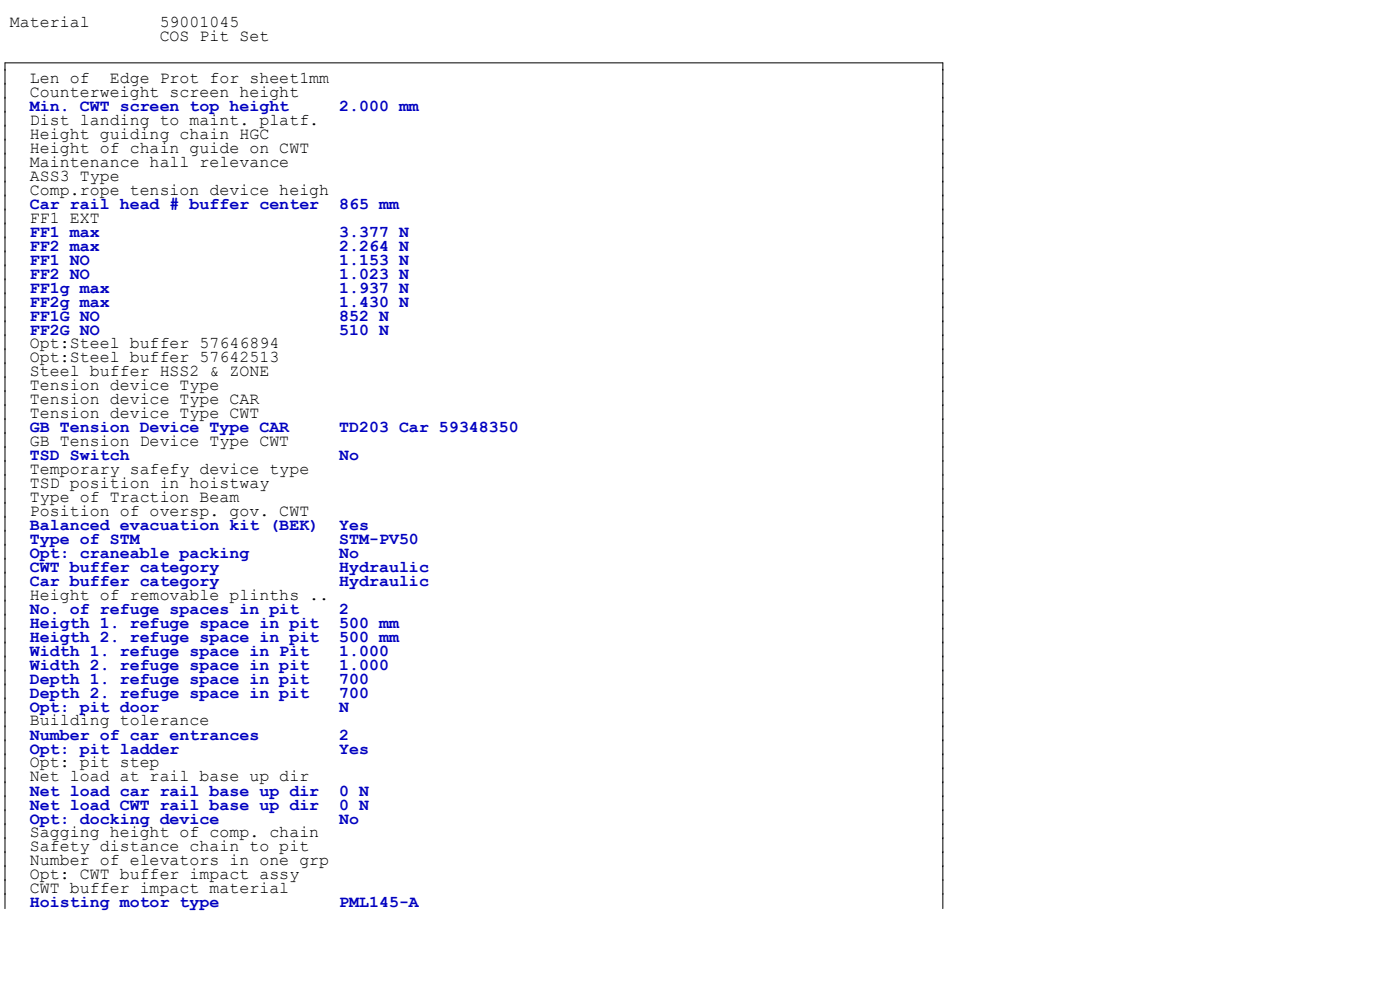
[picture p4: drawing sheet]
<svg xmlns="http://www.w3.org/2000/svg" width="297mm" height="210mm" viewBox="0 0 297 210" stroke-linecap="round" stroke-linejoin="round" font-family="sans-serif">
<defs><g id="words">
<g font-size="3.5">
<text x="2.1" y="5.7">Material</text>
<text x="33.9" y="5.7">59001045</text>
<text x="33.9" y="8.7">COS Pit Set</text>
<text x="6.3" y="17.6">Len of</text>
<text x="23.3" y="17.6">Edge Prot for sheet1mm</text>
<text x="6.3" y="20.5">Counterweight screen height</text>
<text x="6.3" y="26.5">Dist landing to maint. platf.</text>
<text x="6.3" y="29.4">Height guiding chain HGC</text>
<text x="6.3" y="32.4">Height of chain guide on CWT</text>
<text x="6.3" y="35.3">Maintenance hall relevance</text>
<text x="6.3" y="38.3">ASS3 Type</text>
<text x="6.3" y="41.3">Comp.rope tension device heigh</text>
<text x="6.3" y="47.2">FF1 EXT</text>
<text x="6.3" y="73.9">Opt:Steel buffer 57646894</text>
<text x="6.3" y="76.8">Opt:Steel buffer 57642513</text>
<text x="6.3" y="79.8">Steel buffer HSS2 &amp; ZONE</text>
<text x="6.3" y="82.8">Tension device Type</text>
<text x="6.3" y="85.7">Tension device Type CAR</text>
<text x="6.3" y="88.7">Tension device Type CWT</text>
<text x="6.3" y="94.6">GB Tension Device Type CWT</text>
<text x="6.3" y="100.5">Temporary safefy device type</text>
<text x="6.3" y="103.5">TSD position in hoistway</text>
<text x="6.3" y="106.5">Type of Traction Beam</text>
<text x="6.3" y="109.4">Position of oversp. gov. CWT</text>
<text x="6.3" y="127.2">Height of removable plinths ..</text>
<text x="6.3" y="153.9">Building tolerance</text>
<text x="6.3" y="162.8">Opt: pit step</text>
<text x="6.3" y="165.7">Net load at rail base up dir</text>
<text x="6.3" y="177.6">Sagging height of comp. chain</text>
<text x="6.3" y="180.6">Safety distance chain to pit</text>
<text x="6.3" y="183.5">Number of elevators in one grp</text>
<text x="6.3" y="186.5">Opt: CWT buffer impact assy</text>
<text x="6.3" y="189.4">CWT buffer impact material</text>
</g>
<g font-size="3.5" fill="#0000c0">
<text x="6.3" y="23.6">Min. CWT screen top height</text>
<text x="72" y="23.6">2.000 mm</text>
<text x="6.3" y="44.3">Car rail head # buffer center</text>
<text x="72" y="44.3">865 mm</text>
<text x="6.3" y="50.2">FF1 max</text>
<text x="6.3" y="53.2">FF2 max</text>
<text x="72" y="50.2">3.377 N</text>
<text x="72" y="53.2">2.264 N</text>
<text x="6.3" y="56.2">FF1 NO</text>
<text x="6.3" y="59.1">FF2 NO</text>
<text x="72" y="56.2">1.153 N</text>
<text x="72" y="59.1">1.023 N</text>
<text x="6.3" y="62.1">FF1g max</text>
<text x="6.3" y="65.1">FF2g max</text>
<text x="72" y="62.1">1.937 N</text>
<text x="72" y="65.1">1.430 N</text>
<text x="6.3" y="68">FF1G NO</text>
<text x="6.3" y="71">FF2G NO</text>
<text x="72" y="68">852 N</text>
<text x="72" y="71">510 N</text>
<text x="6.3" y="91.7">GB Tension Device Type CAR</text>
<text x="72" y="91.7">TD203 Car 59348350</text>
<text x="6.3" y="97.7">TSD Switch</text>
<text x="72" y="97.7">No</text>
<text x="6.3" y="112.5">Balanced evacuation kit (BEK)</text>
<text x="72" y="112.5">Yes</text>
<text x="6.3" y="115.4">Type of STM</text>
<text x="6.3" y="118.4">Opt: craneable packing</text>
<text x="72" y="115.4">STM-PV50</text>
<text x="72" y="118.4">No</text>
<text x="6.3" y="121.4">CWT buffer category</text>
<text x="6.3" y="124.3">Car buffer category</text>
<text x="72" y="121.4">Hydraulic</text>
<text x="72" y="124.3">Hydraulic</text>
<text x="6.3" y="130.3">No. of refuge spaces in pit</text>
<text x="72" y="130.3">2</text>
<text x="6.3" y="133.2">Heigth 1. refuge space in pit</text>
<text x="6.3" y="136.2">Heigth 2. refuge space in pit</text>
<text x="72" y="133.2">500 mm</text>
<text x="72" y="136.2">500 mm</text>
<text x="6.3" y="139.1">Width 1. refuge space in Pit</text>
<text x="6.3" y="142.1">Width 2. refuge space in pit</text>
<text x="72" y="139.1">1.000</text>
<text x="72" y="142.1">1.000</text>
<text x="6.3" y="145.1">Depth 1. refuge space in pit</text>
<text x="6.3" y="148">Depth 2. refuge space in pit</text>
<text x="72" y="145.1">700</text>
<text x="72" y="148">700</text>
<text x="6.3" y="151">Opt: pit door</text>
<text x="72" y="151">N</text>
<text x="6.3" y="156.9">Number of car entrances</text>
<text x="6.3" y="159.9">Opt: pit ladder</text>
<text x="72" y="156.9">2</text>
<text x="72" y="159.9">Yes</text>
<text x="6.3" y="168.8">Net load car rail base up dir</text>
<text x="6.3" y="171.7">Net load CWT rail base up dir</text>
<text x="72" y="168.8">0 N</text>
<text x="72" y="171.7">0 N</text>
<text x="6.3" y="174.7">Opt: docking device</text>
<text x="72" y="174.7">No</text>
<text x="6.3" y="192.5">Hoisting motor type</text>
<text x="72" y="192.5">PML145-A</text>
</g>
</g></defs>
<path d="M1.1 192.7v-179.4h198.9v179.4" fill="none" stroke="#000" stroke-width=".21"/>
<use href="#words"/>
</svg>
